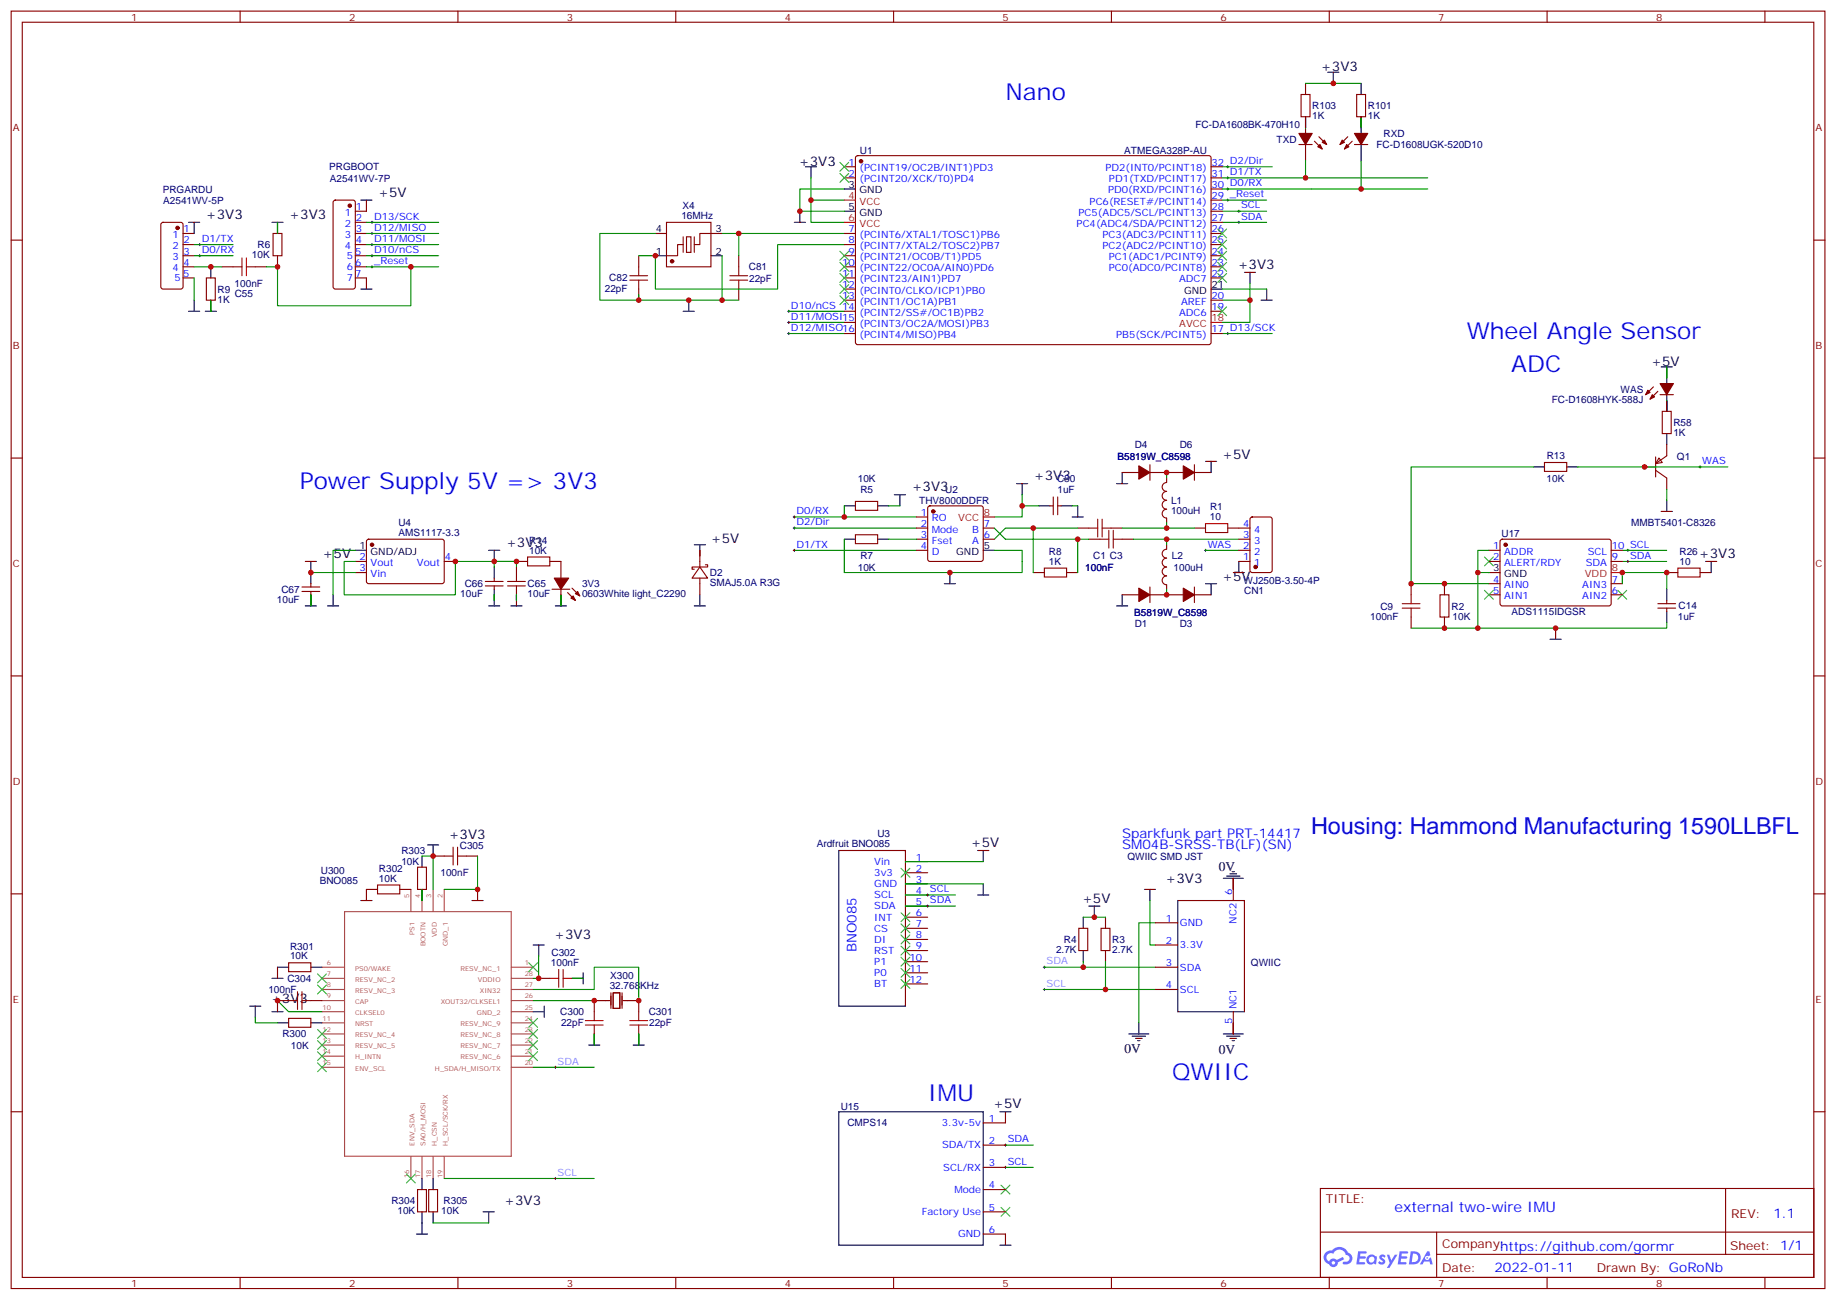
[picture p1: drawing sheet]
<svg xmlns="http://www.w3.org/2000/svg" width="583mm" height="413mm" viewBox="0 0 583 413" stroke-linecap="round" stroke-linejoin="round" font-family="sans-serif">
<defs><g id="words">
<g font-size="7.4" fill="#00f">
<text x="319.2" y="31.8">Nano</text>
<text x="465.6" y="107.6">Wheel Angle Sensor</text>
<text x="479.7" y="118.2">ADC</text>
<text x="95.1" y="155.2">Power Supply 5V =&gt; 3V3</text>
<text x="416.2" y="264.6">Housing: Hammond Manufacturing 1590LLBFL</text>
<text x="372.1" y="342.5">QWIIC</text>
<text x="294.5" y="349.2">IMU</text>
</g>
<text font-size="4.6" fill="#00f" x="442.6" y="384.5">external two-wire IMU</text>
<g font-size="4.2">
<text x="419.3" y="22.6">+3V3</text>
<text x="253.6" y="52.6">+3V3</text>
<text x="120.1" y="62.4">+5V</text>
<text x="65.4" y="69.5">+3V3</text>
<text x="91.8" y="69.5">+3V3</text>
<text x="392.9" y="85.3">+3V3</text>
<text x="524.1" y="116">+5V</text>
<text x="387.9" y="145.7">+5V</text>
<text x="289.4" y="155.9">+3V3</text>
<text x="328.2" y="152.4">+3V3</text>
<text x="160.6" y="173.6">+3V3</text>
<text x="225.7" y="172.2">+5V</text>
<text x="102.4" y="177.1">+5V</text>
<text x="539.3" y="177.1">+3V3</text>
<text x="387.9" y="184.5">+5V</text>
<text x="142.4" y="266.1">+3V3</text>
<text x="308.2" y="268.8">+5V</text>
<text x="370" y="280.2">+3V3</text>
<text x="386.9" y="276.2">0V</text>
<text x="343.5" y="286.4">+5V</text>
<text x="175.9" y="297.8">+3V3</text>
<text x="86" y="318.2">+3V3</text>
<text x="356.9" y="334.1">0V</text>
<text x="386.9" y="334.6">0V</text>
<text x="315.2" y="351.7">+5V</text>
<text x="160.1" y="382.5">+3V3</text>
</g>
<g font-size="4.2" fill="#00f">
<text x="356.2" y="266">Sparkfunk part PRT-14417</text>
<text x="356.2" y="269.5">SM04B-SRSS-TB(LF)(SN)</text>
<text x="271.9" y="302.2" transform="rotate(-90 271.9 302.2)">BNO085</text>
<text x="562.9" y="386.4">1.1</text>
<text x="474.4" y="403.7">2022-01-11</text>
</g>
<g font-size="3.9" fill="#800">
<text x="420.9" y="381.7">TITLE:</text>
<text x="549.5" y="386.4">REV:</text>
<text x="457.8" y="395.9">Company:https://github.com/gormr</text>
<text x="549.2" y="396.5">Sheet: 1/1</text>
<text x="457.8" y="403.6">Date:</text>
<text x="506.8" y="403.7">Drawn By: GoRoNb</text>
</g>
<g font-size="3.2" fill="#800">
<text x="41.6" y="6.5">1</text>
<text x="110.8" y="6.5">2</text>
<text x="179.9" y="6.5">3</text>
<text x="249.1" y="6.5">4</text>
<text x="318.2" y="6.5">5</text>
<text x="387.4" y="6.5">6</text>
<text x="456.5" y="6.5">7</text>
<text x="525.7" y="6.5">8</text>
<text x="4.1" y="41.6">A</text>
<text x="576.3" y="41.6">A</text>
<text x="4.1" y="110.8">B</text>
<text x="576.3" y="110.8">B</text>
<text x="4.1" y="179.9">C</text>
<text x="576.3" y="179.9">C</text>
<text x="4.1" y="249.1">D</text>
<text x="576.3" y="249.1">D</text>
<text x="4.1" y="318.2">E</text>
<text x="576.3" y="318.2">E</text>
<text x="41.6" y="408.3">1</text>
<text x="110.8" y="408.3">2</text>
<text x="179.9" y="408.3">3</text>
<text x="249.1" y="408.3">4</text>
<text x="318.2" y="408.3">5</text>
<text x="387.4" y="408.3">6</text>
<text x="456.5" y="408.3">7</text>
<text x="525.7" y="408.3">8</text>
</g>
<g font-size="3.2" fill="#000080">
<text x="416.5" y="34.7">R103</text>
<text x="434.2" y="34.7">R101</text>
<text x="379.5" y="40.6">FC-DA1608BK-470H10</text>
<text x="416.5" y="37.8">1K</text>
<text x="434.2" y="37.8">1K</text>
<text x="405.2" y="45.2">TXD</text>
<text x="436.9" y="47">FC-D1608UGK-520D10</text>
<text x="439.1" y="43.5">RXD</text>
<text x="273" y="48.8">U1</text>
<text x="356.9" y="48.8">ATMEGA328P-AU</text>
<text x="104.5" y="54.1">PRGBOOT</text>
<text x="104.7" y="57.6">A2541WV-7P</text>
<text x="51.6" y="61.1">PRGARDU</text>
<text x="51.8" y="64.7">A2541WV-5P</text>
<text x="216.3" y="69.5">16MHz</text>
<text x="216.6" y="66.3">X4</text>
<text x="80" y="81.9">10K</text>
<text x="81.8" y="78.8">R6</text>
<text x="193.4" y="89.3">C82</text>
<text x="237.7" y="85.8">C81</text>
<text x="237.8" y="89.3">22pF</text>
<text x="69" y="92.9">R9</text>
<text x="74.5" y="91">100nF</text>
<text x="74.5" y="94.1">C55</text>
<text x="192" y="92.5">22pF</text>
<text x="69" y="96">1K</text>
<text x="514.4" y="124.6">WAS</text>
<text x="492.5" y="127.8">FC-D1608HYK-588J</text>
<text x="531.2" y="135.2">R58</text>
<text x="360.2" y="142.3">D4</text>
<text x="374.5" y="142.3">D6</text>
<text x="531.2" y="138.4">1K</text>
<text x="354.7" y="145.8">B5819W_C8598</text>
<text x="491" y="145.8">R13</text>
<text x="532.3" y="145.8">Q1</text>
<text x="272.3" y="153.1">10K</text>
<text x="335.5" y="152.9">C80</text>
<text x="490.9" y="152.8">10K</text>
<text x="273.1" y="156.6">R5</text>
<text x="291.8" y="159.9">THV8000DDFR</text>
<text x="300" y="156.3">U2</text>
<text x="335.7" y="156.4">1uF</text>
<text x="371.7" y="159.9">L1</text>
<text x="384.1" y="162">R1</text>
<text x="126.5" y="166.8">U4</text>
<text x="371.7" y="163.1">100uH</text>
<text x="384.1" y="165.1">10</text>
<text x="517.8" y="166.9">MMBT5401-C8326</text>
<text x="126.5" y="170">AMS1117-3.3</text>
<text x="168" y="172.5">R14</text>
<text x="476.6" y="170.5">U17</text>
<text x="168" y="175.7">10K</text>
<text x="273.1" y="177.5">R7</text>
<text x="332.9" y="179.2">1K</text>
<text x="332.9" y="176">R8</text>
<text x="347" y="177.5">C1 C3</text>
<text x="372" y="177.5">L2</text>
<text x="533.1" y="179.2">10</text>
<text x="533.1" y="176.1">R26</text>
<text x="225.3" y="186">SMAJ5.0A R3G</text>
<text x="225.3" y="182.9">D2</text>
<text x="272.3" y="181">10K</text>
<text x="344.5" y="181.1">100nF</text>
<text x="372.5" y="181.1">100uH</text>
<text x="394.7" y="185.2">WJ250B-3.50-4P</text>
<text x="87.9" y="191.3">10uF</text>
<text x="89.3" y="188.2">C67</text>
<text x="146.1" y="189.5">10uF</text>
<text x="147.5" y="186.4">C66</text>
<text x="167.5" y="189.5">10uF</text>
<text x="167.5" y="186.4">C65</text>
<text x="184.7" y="189.5">0603White light_C2290</text>
<text x="184.7" y="186.3">3V3</text>
<text x="394.9" y="188.4">CN1</text>
<text x="360" y="195.3">B5819W_C8598</text>
<text x="435" y="196.6">100nF</text>
<text x="438.2" y="193.4">C9</text>
<text x="460.8" y="193.4">R2</text>
<text x="461.1" y="196.6">10K</text>
<text x="479.8" y="195.1">ADS1115IDGSR</text>
<text x="532.6" y="196.6">1uF</text>
<text x="532.8" y="193.4">C14</text>
<text x="360.2" y="198.8">D1</text>
<text x="374.5" y="198.8">D3</text>
<text x="146" y="269.3">C305</text>
<text x="259.3" y="268.8">Ardfruit BNO085</text>
<text x="278.5" y="265.6">U3</text>
<text x="127.4" y="271.1">R303</text>
<text x="127.4" y="274.6">10K</text>
<text x="357.9" y="273">QWIIC SMD JST</text>
<text x="101.5" y="280.5">BNO085</text>
<text x="101.8" y="277.3">U300</text>
<text x="120.3" y="279.8">10K</text>
<text x="120.3" y="276.6">R302</text>
<text x="139.8" y="278.1">100nF</text>
<text x="337.7" y="299.3">R4</text>
<text x="353" y="299.3">R3</text>
<text x="92.1" y="304.4">10K</text>
<text x="92.1" y="301.3">R301</text>
<text x="175.1" y="303.4">C302</text>
<text x="335.2" y="302.4">2.7K</text>
<text x="353" y="302.4">2.7K</text>
<text x="91.2" y="311.6">C304</text>
<text x="174.9" y="306.6">100nF</text>
<text x="193.7" y="310.8">X300</text>
<text x="397.1" y="306.4">QWIIC</text>
<text x="85.2" y="315.1">100nF</text>
<text x="193.5" y="314">32.768KHz</text>
<text x="177.9" y="322.2">C300</text>
<text x="205.9" y="322.2">C301</text>
<text x="89.7" y="329.2">R300</text>
<text x="178.1" y="325.7">22pF</text>
<text x="206" y="325.7">22pF</text>
<text x="92.4" y="332.7">10K</text>
<text x="266.9" y="352.1">U15</text>
<text x="269" y="357.4">CMPS14</text>
<text x="124.2" y="382.1">R304</text>
<text x="140.8" y="382.1">R305</text>
<text x="126.2" y="385.3">10K</text>
<text x="140.1" y="385.3">10K</text>
</g>
<g font-size="3.2" fill="#00f">
<text x="269.3" y="52.6">1</text>
<text x="384.6" y="52.6">32 D2/Dir</text>
<text x="269.3" y="56.1">2</text>
<text x="272.8" y="54.3">(PCINT19/OC2B/INT1)PD3</text>
<text x="272.8" y="57.9">(PCINT20/XCK/T0)PD4</text>
<text x="350.9" y="54.3">PD2(INT0/PCINT18)</text>
<text x="352" y="57.9">PD1(TXD/PCINT17)</text>
<text x="384.6" y="59.6">30 D0/RX</text>
<text x="384.6" y="56.1">31 D1/TX</text>
<text x="345.9" y="64.9">PC6(RESET#/PCINT14)</text>
<text x="351.8" y="61.4">PD0(RXD/PCINT16)</text>
<text x="384.6" y="63.1">29 _Reset</text>
<text x="109.5" y="68.4">1</text>
<text x="109.5" y="72">2</text>
<text x="113" y="66.7">1</text>
<text x="113" y="70.2">2</text>
<text x="118.8" y="69.7">D13/SCK</text>
<text x="341.7" y="72">PC4(ADC4/SDA/PCINT12)</text>
<text x="342.4" y="68.4">PC5(ADC5/SCL/PCINT13)</text>
<text x="384.6" y="70.2">27</text>
<text x="384.6" y="66.7">28</text>
<text x="393.9" y="69.7">SDA</text>
<text x="393.9" y="66.1">SCL</text>
<text x="54.8" y="75.5">1</text>
<text x="58.3" y="73.7">1</text>
<text x="58.3" y="77.3">2</text>
<text x="64.1" y="76.7">D1/TX</text>
<text x="109.5" y="75.5">3</text>
<text x="113" y="73.7">3</text>
<text x="113" y="77.3">4</text>
<text x="118.8" y="73.2">D12/MISO</text>
<text x="118.8" y="76.7">D11/MOSI</text>
<text x="269.3" y="73.7">7</text>
<text x="269.3" y="77.3">8</text>
<text x="272.8" y="75.5">(PCINT6/XTAL1/TOSC1)PB6</text>
<text x="350" y="75.5">PC3(ADC3/PCINT11)</text>
<text x="384.6" y="77.3">25</text>
<text x="384.6" y="73.7">26</text>
<text x="54.8" y="79">2</text>
<text x="54.8" y="82.5">3</text>
<text x="58.3" y="80.8">3</text>
<text x="64.1" y="80.3">D0/RX</text>
<text x="109.5" y="79">4</text>
<text x="110.1" y="82.2">5</text>
<text x="112.8" y="80.8">5</text>
<text x="118.8" y="83.8">_Reset</text>
<text x="118.8" y="80.3">D10/nCS</text>
<text x="269.3" y="80.8">9</text>
<text x="272.8" y="79">(PCINT7/XTAL2/TOSC2)PB7</text>
<text x="272.8" y="82.5">(PCINT21/OC0B/T1)PD5</text>
<text x="350" y="79">PC2(ADC2/PCINT10)</text>
<text x="352" y="82.5">PC1(ADC1/PCINT9)</text>
<text x="384.6" y="80.8">24</text>
<text x="54.8" y="86.1">4</text>
<text x="55.4" y="89.3">5</text>
<text x="58.1" y="87.8">5</text>
<text x="58.3" y="84.3">4</text>
<text x="110.1" y="85.7">6</text>
<text x="110.1" y="89.3">7</text>
<text x="112.8" y="84.3">6</text>
<text x="112.8" y="87.8">7</text>
<text x="267.3" y="84.3">10</text>
<text x="267.3" y="87.8">11</text>
<text x="272.8" y="86.1">(PCINT22/OC0A/AIN0)PD6</text>
<text x="272.8" y="89.6">(PCINT23/AIN1)PD7</text>
<text x="352" y="86.1">PC0(ADC0/PCINT8)</text>
<text x="374.3" y="89.6">ADC7</text>
<text x="384.6" y="87.8">22</text>
<text x="384.6" y="84.3">23</text>
<text x="267.3" y="91.4">12</text>
<text x="267.3" y="94.9">13</text>
<text x="272.8" y="93.1">(PCINT0/CLKO/ICP1)PB0</text>
<text x="384.6" y="94.9">20</text>
<text x="251.1" y="97.9">D10/nCS 14</text>
<text x="251.1" y="101.4">D11/MOSI15</text>
<text x="272.8" y="96.7">(PCINT1/OC1A)PB1</text>
<text x="272.8" y="100.2">(PCINT2/SS#/OC1B)PB2</text>
<text x="374.3" y="100.2">ADC6</text>
<text x="374.9" y="96.7">AREF</text>
<text x="384.6" y="98.4">19</text>
<text x="251.1" y="105">D12/MISO16</text>
<text x="272.8" y="103.7">(PCINT3/OC2A/MOSI)PB3</text>
<text x="272.8" y="107.2">(PCINT4/MISO)PB4</text>
<text x="354.3" y="107.2">PB5(SCK/PCINT5)</text>
<text x="384.6" y="105.5">17 D13/SCK</text>
<text x="540.3" y="147.3">WAS</text>
<text x="252.8" y="166.7">D2/Dir</text>
<text x="252.8" y="163.2">D0/RX</text>
<text x="292.3" y="163.7">1</text>
<text x="292.3" y="167.2">2</text>
<text x="295.8" y="165.5">RO</text>
<text x="312.3" y="167.2">7</text>
<text x="394.6" y="167.2">4</text>
<text x="252.8" y="173.7">D1/TX</text>
<text x="292.3" y="170.7">3</text>
<text x="295.8" y="169">Mode</text>
<text x="295.8" y="172.5">Fset</text>
<text x="308.6" y="169">B</text>
<text x="308.6" y="172.5">A</text>
<text x="312.3" y="170.7">6</text>
<text x="383.4" y="173.7">WAS</text>
<text x="394.6" y="170.7">3</text>
<text x="398.1" y="172.5">3</text>
<text x="398.1" y="169">4</text>
<text x="114.1" y="177.8">2</text>
<text x="117.6" y="179.6">Vout</text>
<text x="132.4" y="179.6">Vout</text>
<text x="141.2" y="177.8">4</text>
<text x="292.3" y="174.3">4</text>
<text x="295.8" y="176">D</text>
<text x="394.6" y="177.8">1</text>
<text x="394.6" y="174.3">2</text>
<text x="398.1" y="179.6">1</text>
<text x="398.1" y="176">2</text>
<text x="474" y="174.3">1</text>
<text x="474" y="177.8">2</text>
<text x="477.4" y="176">ADDR</text>
<text x="477.4" y="179.6">ALERT/RDY</text>
<text x="503.3" y="179.6">SDA</text>
<text x="504" y="176">SCL</text>
<text x="511.6" y="177.8">9</text>
<text x="511.6" y="174.3">10 SCL</text>
<text x="517.4" y="177.3">SDA</text>
<text x="114.1" y="181.3">3</text>
<text x="117.6" y="183.1">Vin</text>
<text x="474" y="184.9">4</text>
<text x="511.6" y="184.9">7</text>
<text x="474" y="188.4">5</text>
<text x="477.4" y="186.6">AIN0</text>
<text x="477.4" y="190.1">AIN1</text>
<text x="502.2" y="190.1">AIN2</text>
<text x="502.2" y="186.6">AIN3</text>
<text x="511.6" y="188.4">6</text>
<text x="277.5" y="274.5">Vin</text>
<text x="290.7" y="273">1</text>
<text x="277.5" y="278">3v3</text>
<text x="277.5" y="281.5">GND</text>
<text x="290.7" y="276.6">2</text>
<text x="290.7" y="280.1">3</text>
<text x="277.5" y="285">SCL</text>
<text x="290.7" y="283.6">4</text>
<text x="290.7" y="287.2">5</text>
<text x="295.2" y="286.6">SDA</text>
<text x="295.2" y="283.1">SCL</text>
<text x="391.1" y="284" transform="rotate(-90 391.1 284)">6</text>
<text x="277.5" y="288.6">SDA</text>
<text x="277.5" y="292.1">INT</text>
<text x="290.7" y="290.7">6</text>
<text x="370.1" y="292.5">1</text>
<text x="374.5" y="293.9">GND</text>
<text x="392.5" y="293.1" transform="rotate(-90 392.5 293.1)">NC2</text>
<text x="277.5" y="295.6">CS</text>
<text x="277.5" y="299.2">DI</text>
<text x="290.7" y="294.2">7</text>
<text x="290.7" y="297.7">8</text>
<text x="370.1" y="299.5">2</text>
<text x="277.5" y="302.7">RST</text>
<text x="288.7" y="304.8">10</text>
<text x="290.7" y="301.3">9</text>
<text x="374.5" y="300.9">3.3V</text>
<text x="277.5" y="306.2">P1</text>
<text x="277.5" y="309.7">P0</text>
<text x="288.7" y="308.3">11</text>
<text x="288.7" y="311.9">12</text>
<text x="370.1" y="306.6">3</text>
<text x="374.5" y="308">SDA</text>
<text x="277.5" y="313.3">BT</text>
<text x="370.1" y="313.6">4</text>
<text x="374.5" y="315">SCL</text>
<text x="392.5" y="320.3" transform="rotate(-90 392.5 320.3)">NC1</text>
<text x="391.1" y="324.8" transform="rotate(-90 391.1 324.8)">5</text>
<text x="299" y="357.4">3.3v-5v</text>
<text x="313.9" y="356">1</text>
<text x="299" y="364.4">SDA/TX</text>
<text x="313.9" y="363">2</text>
<text x="319.9" y="362.5">SDA</text>
<text x="299.4" y="371.5">SCL/RX</text>
<text x="313.9" y="370.1">3</text>
<text x="319.9" y="369.5">SCL</text>
<text x="313.9" y="377.1">4</text>
<text x="302.9" y="378.5">Mode</text>
<text x="292.6" y="385.6">Factory Use</text>
<text x="313.9" y="384.2">5</text>
<text x="304.1" y="392.6">GND</text>
<text x="313.9" y="391.2">6</text>
</g>
<g font-size="3.2">
<text x="269.3" y="59.6">3</text>
<text x="272.8" y="61.4">GND</text>
<text x="269.3" y="66.7">5</text>
<text x="272.8" y="68.4">GND</text>
<text x="208.1" y="73.7">4</text>
<text x="227.1" y="73.7">3</text>
<text x="208.1" y="80.8">1</text>
<text x="227.1" y="80.8">2</text>
<text x="375.8" y="93.1">GND</text>
<text x="384.6" y="91.4">21</text>
<text x="114.1" y="174.3">1</text>
<text x="117.6" y="176">GND/ADJ</text>
<text x="303.5" y="176">GND</text>
<text x="312.3" y="174.3">5</text>
<text x="474" y="181.3">3</text>
<text x="477.4" y="183.1">GND</text>
</g>
<g font-size="3.2" fill="#f00">
<text x="269.3" y="63.1">4</text>
<text x="272.8" y="64.9">VCC</text>
<text x="269.3" y="70.2">6</text>
<text x="272.8" y="72">VCC</text>
<text x="384.6" y="102">18</text>
<text x="374.3" y="103.7">AVCC</text>
<text x="304.2" y="165.5">VCC</text>
<text x="312.3" y="163.7">8</text>
<text x="503.1" y="183.1">VDD</text>
<text x="511.6" y="181.3">8</text>
</g>
<g font-size="3.2" fill="#8080ff">
<text x="332.2" y="306">SDA</text>
<text x="332.2" y="313.1">SCL</text>
<text x="177" y="337.8">SDA</text>
<text x="177" y="373.1">SCL</text>
</g>
<g font-size="2.1" fill="#a54b4b">
<text x="129.8" y="285" transform="rotate(-90 129.8 285)">5</text>
<text x="133.4" y="285" transform="rotate(-90 133.4 285)">4</text>
<text x="136.9" y="285" transform="rotate(-90 136.9 285)">3</text>
<text x="140.4" y="285" transform="rotate(-90 140.4 285)">2</text>
<text x="131.6" y="296.7" transform="rotate(-90 131.6 296.7)">PS1</text>
<text x="138.6" y="297.3" transform="rotate(-90 138.6 297.3)">VDD</text>
<text x="135.1" y="300.3" transform="rotate(-90 135.1 300.3)">BOOTN</text>
<text x="142.2" y="300.2" transform="rotate(-90 142.2 300.2)">GND_1</text>
<text x="103.7" y="306.2">6</text>
<text x="103.7" y="309.7">7</text>
<text x="112.7" y="308">PS0/WAKE</text>
<text x="112.7" y="311.5">RESV_NC_2</text>
<text x="146.1" y="308">RESV_NC_1</text>
<text x="151.7" y="311.5">VDDIO</text>
<text x="166.6" y="306.2">1</text>
<text x="166.6" y="309.7">28</text>
<text x="103.7" y="313.3">8</text>
<text x="103.7" y="316.8">9</text>
<text x="112.7" y="315">RESV_NC_3</text>
<text x="152.3" y="315">XIN32</text>
<text x="166.6" y="316.8">26</text>
<text x="166.6" y="313.3">27</text>
<text x="102.4" y="320.3">10</text>
<text x="102.4" y="323.9">11</text>
<text x="112.7" y="318.5">CAP</text>
<text x="112.7" y="322.1">CLKSEL0</text>
<text x="139.9" y="318.5">XOUT32/CLKSEL1</text>
<text x="151.4" y="322.1">GND_2</text>
<text x="166.6" y="323.9">24</text>
<text x="166.6" y="320.3">25</text>
<text x="102.4" y="327.4">12</text>
<text x="112.7" y="325.6">NRST</text>
<text x="112.7" y="329.1">RESV_NC_4</text>
<text x="146.1" y="329.1">RESV_NC_8</text>
<text x="146.1" y="325.6">RESV_NC_9</text>
<text x="166.6" y="327.4">23</text>
<text x="102.4" y="330.9">13</text>
<text x="102.4" y="334.4">14</text>
<text x="112.7" y="332.7">RESV_NC_5</text>
<text x="146.1" y="332.7">RESV_NC_7</text>
<text x="166.6" y="334.4">21</text>
<text x="166.6" y="330.9">22</text>
<text x="102.4" y="338">15</text>
<text x="112.7" y="336.2">H_INTN</text>
<text x="112.7" y="339.7">ENV_SCL</text>
<text x="138.1" y="339.7">H_SDA/H_MISO/TX</text>
<text x="146.1" y="336.2">RESV_NC_6</text>
<text x="166.6" y="338">20</text>
<text x="131.6" y="363.5" transform="rotate(-90 131.6 363.5)">ENV_SDA</text>
<text x="135.1" y="363.5" transform="rotate(-90 135.1 363.5)">SA0/H_MOSI</text>
<text x="138.6" y="363.5" transform="rotate(-90 138.6 363.5)">H_CSN</text>
<text x="142.2" y="363.5" transform="rotate(-90 142.2 363.5)">H_SCL/SCK/RX</text>
<text x="129.8" y="373.9" transform="rotate(-90 129.8 373.9)">16</text>
<text x="133.4" y="373.9" transform="rotate(-90 133.4 373.9)">17</text>
<text x="136.9" y="373.9" transform="rotate(-90 136.9 373.9)">18</text>
<text x="140.4" y="373.9" transform="rotate(-90 140.4 373.9)">19</text>
</g>
</g></defs>
<g fill="none" stroke="#870000" stroke-width=".35">
<path d="M3.5 3.5h575.8v405.4h-575.8zM7.1 7.1h568.6v398.2h-568.6zM76.2 3.5v3.6M145.4 3.5v3.6M214.5 3.5v3.6M283.6 3.5v3.6M352.8 3.5v3.6M421.9 3.5v3.6M491.1 3.5v3.6M560.2 3.5v3.6M3.5 76.2h3.6M575.7 76.2h3.6"/>
<path d="M3.5 145.3h3.6M575.7 145.3h3.6M3.5 214.5h3.6M575.7 214.5h3.6M3.5 283.6h3.6M575.7 283.6h3.6M3.5 352.8h3.6M575.7 352.8h3.6M419.1 377.1h156.6v28.2h-156.6zM547.7 377.1v20.9M419.1 391h156.5M456 398h119.6"/>
<path d="M456 391v14.1M76.2 405.3v3.6M145.4 405.3v3.6M214.5 405.3v3.6M283.6 405.3v3.6M352.8 405.3v3.6M421.9 405.3v3.6M491.1 405.3v3.6M560.2 405.3v3.6"/>
</g>
<g fill="#5487ff">
<path d="M438.1 398.3a1.22 1.22 0 0 1 1.7 .3l-.4 .5a.47 .47 0 0 0-.3-.4 .47 .47 0 0 0-.5 .2l.2 .3a1.14 1.14 0 0 1 .7 1.7 1.14 1.14 0 0 1-1.9 0l-.2-.2 .5-.5 .7 .4a.29 .29 0 0 0 .4-.3 .29 .29 0 0 0-.3-.3 1.04 1.04 0 0 1-.6-1.7z"/>
<path d="M431.1 397h2.4l.3 .2-.1 .5-1.9 .1-.1 .8h1.5l.4 .4-.4 .4h-1.6l-.2 1.1h1.8l.1 .3-.1 .3-2.7 .1z"/>
<path d="M444.3 397.1l2.6 .1-.1 .5-1.8 .1-.1 .8h1.5l.3 .4-.4 .4h-1.6l-.1 1.1h1.7l.2 .3-.2 .3-2.6 .1z"/>
<path d="M453 397.1h.7l.3 1.2-.6 .3a.69 .69 0 0 0-1 .3 .69 .69 0 0 0 .5 1 .69 .69 0 0 0 .8-.7l.5-.2 .6 2.2h-.8l-.2-.9h-1.8l-.5 .9h-.8z"/>
<path d="M440.2 398.1h.8l.6 1.9 1.1-1.9h.9l-2.6 4.2h-.8l.9-1.5z"/>
<path d="M447.8 397.1l-.6 4.1h1.3a2.11 2.11 0 0 0 2.5-2.1 2.11 2.11 0 0 0-2.5-2zM448.5 397.8a1.43 1.43 0 0 1 1.6 1.6 1.43 1.43 0 0 1-2 1.1z"/>
<path d="M434.1 398.7a1.54 1.54 0 0 0-.1 2.1 1.54 1.54 0 0 0 2.2 .2l.6 .2 .3-2.3-.6-.3a1.49 1.49 0 0 0-2.4 .1zM434.4 399.7a.94 .94 0 0 1 1.8 0 .94 .94 0 0 1-1.8 0z"/>
<path d="M420.8 397.4a2.18 2.18 0 0 0 1.1 3.7 1.44 1.44 0 0 0 1.6 1 1.44 1.44 0 0 0 1.2-1.5l2-1-.5-.8-1.9 1a1.47 1.47 0 0 0-2.4 .4 1.39 1.39 0 0 1-.7-1.9 1.39 1.39 0 0 1 2-.5 2.12 2.12 0 0 1 2.2-1.3 2.12 2.12 0 0 1 1.9 1.7 1.14 1.14 0 0 1 1.1 1.4 1.14 1.14 0 0 1-1.7 .8 .43 .43 0 0 0-.5 .3 .43 .43 0 0 0 .4 .5 1.98 1.98 0 0 0 2.5-1.2 1.98 1.98 0 0 0-1.2-2.5 3.1 3.1 0 0 0-5.3-.7l-.9 .1zM422.7 400.7a.55 .55 0 0 1 1.1 0 .55 .55 0 0 1-1.1 0z"/>
<circle cx="453" cy="399.2" r=".26"/>
</g>
<g fill="none" stroke="#3c3" stroke-width=".35">
<path d="M266.6 51.5l2.8 2.8M266.6 55l2.8 2.9M269.4 51.5l-2.8 2.8M269.4 55l-2.8 2.9M266.6 79.7l2.8 2.8M269.4 79.7l-2.8 2.8M386.5 76.2l2.9 2.8M386.5 79.7l2.9 2.8M386.5 72.7l2.9 2.8M389.4 76.2l-2.9 2.8M389.4 79.7l-2.9 2.8M389.4 72.7l-2.9 2.8"/>
<path d="M266.6 83.3l2.8 2.8M266.6 86.8l2.8 2.8M266.6 90.3l2.8 2.8M266.6 93.8l2.8 2.9M269.4 83.3l-2.8 2.8M269.4 86.8l-2.8 2.8M269.4 90.3l-2.8 2.8M269.4 93.8l-2.8 2.9M386.5 83.3l2.9 2.8M386.5 86.8l2.9 2.8M386.5 97.4l2.9 2.8M389.4 83.3l-2.9 2.8"/>
<path d="M389.4 86.8l-2.9 2.8M389.4 97.4l-2.9 2.8M471.2 176.7l2.8 2.9M474 176.7l-2.8 2.9M471.2 187.3l2.8 2.8M474 187.3l-2.8 2.8M513.5 187.3l2.9 2.8M516.4 187.3l-2.9 2.8M286 275.5l2.8 2.8M288.8 275.5l-2.8 2.8M286 289.6l2.8 2.9M286 293.2l2.8 2.8"/>
<path d="M286 296.7l2.8 2.8M288.8 289.6l-2.8 2.9M288.8 293.2l-2.8 2.8M288.8 296.7l-2.8 2.8M100.8 309l2.8 2.9M100.8 312.6l2.8 2.8M103.6 309l-2.8 2.9M103.6 312.6l-2.8 2.8M167.8 305.5l2.8 2.8M170.6 305.5l-2.8 2.8M286 300.2l2.8 2.8M286 303.7l2.8 2.9"/>
<path d="M286 307.3l2.8 2.8M286 310.8l2.8 2.8M288.8 300.2l-2.8 2.8M288.8 303.7l-2.8 2.9M288.8 307.3l-2.8 2.8M288.8 310.8l-2.8 2.8M100.8 337.3l2.8 2.8M100.8 333.7l2.8 2.8M100.8 330.2l2.8 2.8M100.8 326.7l2.8 2.8M103.6 337.3l-2.8 2.8M103.6 333.7l-2.8 2.8"/>
<path d="M103.6 330.2l-2.8 2.8M103.6 326.7l-2.8 2.8M167.8 323.1l2.8 2.9M167.8 326.7l2.8 2.8M167.8 330.2l2.8 2.8M167.8 333.7l2.8 2.8M170.6 323.1l-2.8 2.9M170.6 326.7l-2.8 2.8M170.6 330.2l-2.8 2.8M170.6 333.7l-2.8 2.8M129 372.5l2.8 2.9M131.8 372.5l-2.8 2.9"/>
<path d="M317.7 376.1l2.9 2.8M320.6 376.1l-2.9 2.8M317.7 383.1l2.9 2.8M320.6 383.1l-2.9 2.8"/>
</g>
<g fill="none" stroke="#008700" stroke-width=".35">
<path d="M414.4 26.5h17.6M414.4 37v3.6M432 37v3.6M257.4 56.4v7.1M268 60h-14.1v7h14.1M387.9 60h65.3M387.9 56.4h65.3M387.9 52.9h15.9M414.4 51.2v5.2M432 51.2v8.8M61.6 77.6h12.4M88.1 70.6v3.5"/>
<path d="M116.3 74.1h22.9M116.3 70.6h22.9M116.3 77.6h22.9M208 74.1h-17.6v21.1h44.1M229.2 74.1h38.8M234.5 74.1v7M268 77.6h-21.2v14.1h-38.8v-10.6h-5.3M268 63.5h-10.6v7.1h10.6M387.9 63.5h14.2M387.9 70.6h14.2M387.9 67h14.2M61.6 81.1h12.4"/>
<path d="M61.6 84.7h8.8M61.6 88.2v7M66.9 95.2v3.6M84.6 84.7h3.5v12.3h42.3v-12.3h-14.1M116.3 81.1h22.9M130.4 84.7h8.8M202.7 93.5v1.7M229.2 81.1v14.1M250.4 98.8h17.6M387.9 91.7h14.2M387.9 95.2h8.9M396.8 90v12.3h-8.9"/>
<path d="M250.4 102.3h17.6M250.4 105.8h17.6M387.9 105.8h15.9M529.1 116.4v3.5M529.1 127v3.5M324.4 157v3.5M370.3 149.9v1.8M486.7 148.2h-38.8v37h24.7M500.8 148.2h47.7M529.1 155.2v3.5M112.8 174.6h-7.1v14.1M112.8 178.2h-3.5v10.5h35.2v-10.5h19.4v1.7"/>
<path d="M163.9 178.2h-7v1.7M222.1 174.6v1.8M252.1 164h38.8M252.1 174.6h38.8M252.1 167.6h38.8M268 171.1v10.6h56.4v-7.1h-8.8M268 160.5v3.5M282.1 160.5h3.5M282.1 171.1h8.8M315.6 167.6l3.6 3.5h26.4M324.4 160.5v3.5h-8.8M324.4 160.5h5.3"/>
<path d="M328 167.6v14.1M340.3 160.5h1.8M342.1 167.6h-22.9l-3.6 3.5M342.1 171.1v10.6M356.2 167.6h22.9M359.7 171.1h33.5M370.3 165.8v1.8M370.3 171.1v1.8M382.7 174.6h10.5M472.6 174.6h-3.5v7.1M514.9 174.6h14.2M514.9 178.2h14.2"/>
<path d="M98.7 188.7v3.6M98.7 181.7h14.1M156.9 188.7v1.8M163.9 188.7v1.8M178 188.7v3.6M370.3 187v1.7M447.9 199.3h21.2M472.6 181.7h-3.5v17.6h60v-1.7M514.9 185.2v-3.5h14.2v5.3M133.9 271.6h3.6v10.6M151.6 271.6v10.6h-10.6M287.4 273.4h24.7"/>
<path d="M391.5 278.7v3.5M133.9 282.2v3.5M287.4 280.5h24.7M287.4 284h15.9M287.4 287.5h15.9M343.9 291h7M365 285.7v14.2h1.8M366.8 292.8h-5.3v31.8M88.1 317.5l3.5 3.5h10.6M169.2 314h19.4v-7.1h14.1v10.6M169.2 317.5h19.4M171 303.4v7h-1.8"/>
<path d="M181.6 310.4h3.5M331.5 314h35.3M331.5 306.9h35.3M343.9 305.2v1.7M350.9 305.2v8.8M81 322.8v1.8h7.1M169.2 338.7h19.4M188.6 328.1v3.5M202.7 328.1v3.5M391.5 324.6v3.5M141 373.9h47.6M319.2 363.4h8.8"/>
<path d="M319.2 370.4h8.8M137.5 388.1h17.6"/>
</g>
<g fill="none" stroke="#000" stroke-width=".35">
<path d="M414.4 26.5v3.5M414.4 37v5.3M421.5 22.9h3.5M423.2 22.9v3.6M432 26.5v3.5M432 37v5.3M255.7 52.9h3.5M257.4 52.9v3.5M268 60h3.5M414.4 45.9v5.3M432 45.9v5.3M59.9 70.6h3.5"/>
<path d="M61.6 70.6v3.5M86.3 70.6h3.6M88.1 70.6v3.5M114.5 63.5h3.6M116.3 63.5v3.5M208 74.1h3.6M225.7 74.1h3.5M252.1 70.6h3.6M253.9 67v3.6M268 67h3.5M59.9 98.8h3.5M61.6 95.2v3.6"/>
<path d="M65.2 98.8h3.5M66.9 84.7v3.5M66.9 95.2v3.6M88.1 81.1v3.6M114.5 91.7h3.6M116.3 88.2v3.5M208 81.1h3.6M216.9 98.8h3.5M218.6 95.2v3.6M225.7 81.1h3.5M384.4 91.7h3.5M395 86.4h3.5"/>
<path d="M396.8 86.4v3.6M400.3 95.2h3.5M402.1 91.7v3.5M527.3 116.4h3.5M529.1 116.4v5.3M529.1 125.2v5.3M529.1 137.6v3.5M283.9 157h3.5M285.6 157v3.5M322.7 153.5h3.5M324.4 153.5v3.5M354.4 153.5h3.6"/>
<path d="M356.2 149.9v3.6M382.7 146.4h3.5M384.4 146.4v3.5M486.7 148.2h3.6M497.3 148.2h3.5M529.1 158.7v3.6M96.9 178.2h3.5M98.7 178.2v7M112.8 174.6h3.5M155.1 174.6h3.5M156.9 174.6v3.6M156.9 179.9v3.5"/>
<path d="M163.9 178.2h3.6M163.9 179.9v3.5M174.5 178.2h3.5M220.4 172.9h3.5M222.1 172.9v3.5M268 160.5h3.5M268 171.1h3.5M278.6 160.5h3.5M278.6 171.1h3.5M312.1 174.6h3.5M329.7 160.5h3.6M336.8 160.5h3.5"/>
<path d="M340.3 164h3.6M342.1 160.5v3.5M393.2 178.2v3.5M527.3 162.3h3.5M541.4 178.2h3.5M543.2 178.2v3.5M96.9 192.3h3.5M98.7 188.7v3.6M104 192.3h3.5M105.7 188.7v3.6M155.1 192.3h3.5M156.9 187v5.3"/>
<path d="M162.2 192.3h3.5M163.9 187v5.3M176.3 192.3h3.5M178 188.7v3.6M220.4 192.3h3.5M222.1 188.7v3.6M299.8 185.2h3.5M301.5 181.7v3.5M328 181.7h3.5M338.6 181.7h3.5M354.4 192.3h3.6M356.2 188.7v3.6"/>
<path d="M382.7 185.2h3.5M384.4 185.2v3.5M391.5 181.7h3.5M458.5 185.2v3.5M458.5 195.8v3.5M472.6 181.7h3.5M493.8 199.3v3.5M529.1 187v3.5M529.1 194v3.6M492 202.8h3.5M133.9 271.6v3.6M135.7 268.1h3.5"/>
<path d="M137.5 268.1v3.5M266.2 269.9h21.2v49.4h-21.2zM310.3 269.9h3.6M312.1 269.9v3.5M388.3 278.7h6.4M389.4 278h4.2M390.4 277.3h2.1M391.1 276.6h.7M391.5 278.7v3.5M114.5 285.7h3.6M119.8 282.2h-3.5v3.5M126.9 282.2h3.5"/>
<path d="M133.9 282.2v3.5M149.8 285.7h3.6M151.6 282.2v3.5M169.2 299.9h3.6M171 299.9v3.5M310.3 284h3.6M312.1 280.5v3.5M343.9 291v3.6M345.6 287.5h3.5M347.4 287.5v3.5M350.9 291v3.6M363.3 282.2h3.5"/>
<path d="M365 282.2v3.5M373.8 285.7h21.2v35.3h-21.2zM79.3 319.3h3.5M81 319.3v3.5M86.3 310.4h3.6M88.1 317.5v3.5M91.6 306.9h-3.5v3.5M98.7 306.9h3.5M172.8 319.3v3.5M181.6 310.4h3.5M185.1 308.7v3.5M188.6 317.5h5"/>
<path d="M197.8 317.5h4.9M343.9 301.6v3.6M350.9 301.6v3.6M86.3 321h3.6M88.1 324.6h3.5M98.7 324.6h3.5M169.2 321h3.6M186.9 331.6h3.5M188.6 328.1v3.5M201 331.6h3.5M202.7 328.1v3.5M358.3 328.1h6.4"/>
<path d="M359.4 328.8h4.2M360.4 329.5h2.1M361.1 330.2h.7M361.5 324.6v3.5M388.3 328.1h6.4M389.4 328.8h4.2M390.4 329.5h2.1M391.1 330.2h.7M391.5 324.6v3.5M266.2 352.8h45.9v42.3h-45.9zM317.4 352.8h3.5M319.2 352.8v3.5"/>
<path d="M133.9 373.9v3.6M137.5 373.9v3.6M132.2 391.6h3.5M133.9 384.5v7.1M137.5 384.5v3.6M153.4 384.5h3.5M155.1 384.5v3.6M317.4 395.1h3.5M319.2 391.6v3.5"/>
</g>
<g fill="none" stroke="#870000" stroke-width=".35">
<path d="M413 30h2.8v7h-2.8zM430.6 30h2.9v7h-2.9zM268 52.9h3.5M268 56.4h3.5M271.8 49.6l.4-.2h111.8l.4 .7v58.8l-.7 .5-111.7-.1-.5-.6v-58.6zM384.4 52.9h3.5M384.4 56.4h3.5M384.4 60h3.5M412.3 45.9h4.2M417.2 44.8l2.5 2.5M418.6 43.4l2.5 2.5M427.8 43.4l-2.5 2.5"/>
<path d="M429.2 44.8l-2.4 2.5M429.9 45.9h4.3M51.3 70.8l.5-.2h5.6l.6 .4 .1 20-.5 .7h-5.8l-.7-.4-.1-20zM58.1 74.1h3.5M58.1 77.6h3.5M86.7 74.1h2.8v7h-2.8zM106 63.7l.4-.2h5.7l.6 .4 .1 27.1-.3 .5-.4 .2h-5.7l-.5-.2-.2-.5v-26.8zM112.8 67h3.5M112.8 70.6h3.5M112.8 74.1h3.5M112.8 77.6h3.5M211.6 70.6h14.1v14.1h-14.1z"/>
<path d="M216.9 77.6h-1.8v3.5h-3.5M217.9 75.1h1.4v5h-1.4zM225.7 74.1h-3.6v3.5h-1.7M268 74.1h3.5M268 77.6h3.5M384.4 67h3.5M384.4 70.6h3.5M384.4 74.1h3.5M384.4 77.6h3.5M384.4 63.5h3.5M58.1 81.1h3.5M58.1 84.7h3.5"/>
<path d="M58.1 88.2h3.5M65.5 88.2h2.8v7h-2.8zM70.4 84.7h3.6M81 84.7h3.6M112.8 81.1h3.5M112.8 84.7h3.5M112.8 88.2h3.5M202.7 81.1v3.6M202.7 91.7v3.5M234.5 81.1v3.6M234.5 91.7v3.5M268 81.1h3.5"/>
<path d="M268 84.7h3.5M268 88.2h3.5M268 91.7h3.5M268 95.2h3.5M268 98.8h3.5M384.4 81.1h3.5M384.4 84.7h3.5M384.4 88.2h3.5M384.4 95.2h3.5M384.4 98.8h3.5M268 102.3h3.5M268 105.8h3.5"/>
<path d="M384.4 105.8h3.5M524.8 122.8l-2.4 2.4M526.2 124.2l-2.4 2.4M526.9 125.2h4.3M527.6 130.5h2.9v7.1h-2.9zM271.5 159.1h7.1v2.8h-7.1zM334.3 157.7v5.6M335.7 157.7v5.6M356.2 149.9h5.3M365 147.5v4.9M365 149.9h10.6M370.3 155.9a1.41 1.41 0 0 0-1.4 1.4 1.41 1.41 0 0 0 1.4 1.4"/>
<path d="M370.3 158.7a1.41 1.41 0 0 0-1.4 1.5 1.41 1.41 0 0 0 1.4 1.4M370.3 151.7v1.4a1.41 1.41 0 0 0-1.4 1.4 1.41 1.41 0 0 0 1.4 1.4M379.1 147.5v4.9M379.1 149.9h5.3M490.3 146.8h7v2.8h-7zM522 148.2h3.5M525.5 145v6.3M525.5 149.2l3.6 2.5v3.5M526.6 145.3l1 1.5-2.1 .3zM529.1 141.1v3.5l-3.6 2.5M112.8 178.2h3.5M116.5 171.3l.5-.2 23.6 .1 .4 .6-.1 13-.6 .4-23.6-.1-.4-.6v-12.7z"/>
<path d="M141 178.2h3.5M167.5 176.7h7v2.9h-7zM178 178.2v5.2M222.1 179.9l2.5 3.5h-4.9zM222.1 174.6v5.3M223.9 179.2h.7v.7h-4.9v.7h.7M271.5 169.7h7.1v2.8h-7.1zM290.9 167.6h3.6M290.9 171.1h3.6M290.9 174.6h3.6M290.9 164h3.6M294.7 160.7l.5-.2h16.2l.5 .2 .2 .5v16.2l-.2 .5-.5 .3h-16.2l-.5-.3-.2-.5v-16.2z"/>
<path d="M312.1 167.6h3.5M312.1 171.1h3.5M333.3 160.5h1M335.7 160.5h1.1M342.1 167.6h3.5M345.6 171.1h3.5M352.7 167.6h3.5M356.2 171.1h3.5M370.3 161.6a1.41 1.41 0 0 0-1.4 1.4 1.41 1.41 0 0 0 1.4 1.4M370.3 177.1a1.41 1.41 0 0 0-1.4 1.4 1.41 1.41 0 0 0 1.4 1.4M370.3 179.9a1.41 1.41 0 0 0-1.4 1.4 1.41 1.41 0 0 0 1.4 1.4M370.3 172.9v1.4a1.41 1.41 0 0 0-1.4 1.4 1.41 1.41 0 0 0 1.4 1.4"/>
<path d="M370.3 164.4v1.4M379.1 167.6h3.6M389.7 167.6h7.1M393.2 178.2h3.6M393.2 171.1h3.6M393.2 174.6h3.6M397 164.2l.5-.2h5.6l.7 .5v16.5l-.4 .6-5.9 .1-.7-.5v-16.5zM472.6 178.2h3.5M472.6 174.6h3.5M476.4 171.3l.4-.2 34.2 .1 .4 .6v20l-.7 .5-34.1-.1-.5-.6v-19.8zM511.4 178.2h3.5M511.4 174.6h3.5"/>
<path d="M95.8 187.7h5.7M95.8 186.3h5.7M98.7 185.2v1.1M98.7 187.7v1M112.8 181.7h3.5M154.1 185.9h5.6M154.1 184.5h5.6M156.9 183.4v1.1M156.9 185.9v1.1M161.1 185.9h5.7M161.1 184.5h5.7M163.9 183.4v1.1"/>
<path d="M163.9 185.9v1.1M175.2 187h5.7M178 187v5.3M180.2 188l2.4 2.5M181.6 186.6l2.4 2.5M222.1 183.4v5.3M331.5 180.3h7.1v2.8h-7.1zM356.2 188.7h5.3M365 186.3v4.9M365 188.7h10.6M370.3 182.7a1.41 1.41 0 0 0-1.4 1.5 1.41 1.41 0 0 0 1.4 1.4M370.3 185.6v1.4"/>
<path d="M379.1 186.3v4.9M379.1 188.7h5.3M447.9 185.2v3.5M447.9 195.8v3.5M457.1 188.7h2.8v7.1h-2.8zM472.6 188.7h3.5M472.6 185.2h3.5M511.4 188.7h3.5M511.4 185.2h3.5M526.2 191.6h5.7M526.2 193h5.7M529.1 181.7h3.5"/>
<path d="M529.1 190.5v1.1M529.1 193v1M539.6 181.7h3.6M132.5 275.2h2.9v7h-2.9zM137.5 271.6h3.5M148.1 271.6h3.5M287.4 273.4h7.1M287.4 276.9h7.1M391.5 278.7v7M119.8 280.8h7.1v2.8h-7.1zM287.4 280.5h7.1M287.4 284h7.1"/>
<path d="M287.4 287.5h7.1M287.4 291h7.1M287.4 294.6h7.1M287.4 298.1h7.1M342.4 294.6h2.9v7h-2.9zM349.5 294.6h2.8v7h-2.8zM366.8 292.8h7M366.8 299.9h7M88.1 317.5h3.5M91.6 305.5h7.1v2.8h-7.1zM98.7 317.5h3.5M171 310.4h3.5"/>
<path d="M181.6 310.4h3.5M188.6 317.5v3.5M193.9 315v5M194.6 315h2.1v5h-2.1zM197.4 315v5M202.7 317.5v3.5M287.4 301.6h7.1M287.4 305.2h7.1M287.4 308.7h7.1M287.4 312.2h7.1M366.8 306.9h7M366.8 314h7"/>
<path d="M91.6 323.1h7.1v2.9h-7.1zM188.6 328.1v3.5M202.7 328.1v3.5M391.5 321v7.1M312.1 356.3h7.1M132.5 377.5h2.9v7h-2.9zM136.1 377.5h2.8v7h-2.8zM312.1 363.4h7.1M312.1 370.4h7.1M312.1 377.5h7.1M312.1 384.5h7.1M312.1 391.6h7.1"/>
</g>
<g fill="none" stroke="#000" stroke-width=".32">
<path d="M389.4 52.9h.7M389.4 60h.7M389.4 56.4h.7M389.7 52.6v.7M389.7 56.1v.7M389.7 59.6v.7M63 77.6h.7M63.4 77.3v.7M117.7 70.6h.7M117.7 74.1h.7M117.7 77.6h.7M118.1 70.2v.7"/>
<path d="M118.1 73.7v.7M118.1 77.3v.7M389.4 63.5h.7M389.7 63.1v.8M392.9 70.6h.7M392.9 67h.7M393.2 66.7v.7M393.2 70.2v.7M63 81.1h.7M63.4 80.8v.7M117.7 84.7h.7M117.7 81.1h.7"/>
<path d="M118.1 80.8v.7M118.1 84.3v.7M250 98.8h.7M250.4 98.4v.7M250 102.3h.7M250 105.8h.7M250.4 102v.7M250.4 105.5v.7M389.4 105.8h.7M389.7 105.5v.7M539.3 148.2h.7M539.6 147.8v.7"/>
<path d="M251.8 167.6h.7M251.8 174.6h.7M251.8 164h.7M252.1 163.7v.7M252.1 167.2v.7M252.1 174.3v.7M382.3 174.6h.7M382.7 174.3v.7M516.4 174.6h.7M516.4 178.2h.7M516.7 174.3v.7M516.7 177.8v.7"/>
<path d="M294.1 287.5h.7M294.1 284h.7M294.5 283.6v.7M294.5 287.2v.7M331.2 314h.7M331.2 306.9h.7M331.5 306.6v.7M331.5 313.6v.7M175.9 338.7h.7M176.3 338.3v.7M175.9 373.9h.7M176.3 373.6v.7"/>
<path d="M318.8 370.4h.7M318.8 363.4h.7M319.2 363v.7M319.2 370.1v.7"/>
</g>
<g fill="none" stroke="#a64a4a" stroke-width=".35">
<path d="M109.4 289.3h52.9v77.6h-52.9zM130.4 282.2v7M133.9 282.2v7M137.5 282.2v7M141 282.2v7M102.2 306.9h6.9M102.2 310.4h6.9M102.2 314h6.9M102.2 317.5h6.9M162.3 306.9h6.9M162.3 310.4h6.9M162.3 314h6.9"/>
<path d="M162.3 317.5h6.9M102.2 321h6.9M102.2 324.6h6.9M102.2 328.1h6.9M102.2 331.6h6.9M102.2 335.1h6.9M102.2 338.7h6.9M162.3 321h6.9M162.3 324.6h6.9M162.3 328.1h6.9M162.3 331.6h6.9M162.3 335.1h6.9"/>
<path d="M162.3 338.7h6.9M130.4 367v6.9M133.9 367v6.9M137.5 367v6.9M141 367v6.9"/>
</g>
<g fill="none" stroke="#a10000" stroke-width=".35">
<path d="M74 84.7h2.8M76.8 81.8v5.7M78.2 84.7h2.8M78.2 81.8v5.7M199.9 87.5h5.7M199.9 88.9h5.7M202.7 84.7v2.8M202.7 88.9v2.8M231.7 87.5h5.6M231.7 88.9h5.6M234.5 84.7v2.8M234.5 88.9v2.8"/>
<path d="M345.6 167.6h2.8M348.4 164.7v5.7M349.1 171.1h2.9M349.8 167.6h2.9M349.8 164.7v5.7M352 168.3v5.6M353.4 171.1h2.8M353.4 168.3v5.6M382.7 166.2h7v2.8h-7zM445.1 193h5.6M445.1 191.6h5.6M447.9 188.7v2.9"/>
<path d="M447.9 193v2.8M532.6 180.3h7v2.8h-7zM141 271.6h2.8M143.8 268.8v5.7M145.2 268.8v5.7M145.2 271.6h2.9M91.6 317.5h2.8M94.4 314.7v5.6M95.8 314.7v5.6M95.8 317.5h2.9M174.5 310.4h2.8M177.3 307.6v5.7"/>
<path d="M178.8 307.6v5.7M178.8 310.4h2.8M185.8 323.8h5.7M185.8 325.3h5.7M188.6 321v2.8M188.6 325.3v2.8M199.9 323.8h5.7M199.9 325.3h5.7M202.7 321v2.8M202.7 325.3v2.8"/>
</g>
<g fill="#870000" stroke="#870000" stroke-width=".35">
<path d="M429.9 42.3h4.3l-2.2 3.6z"/>
<path d="M427.5 45.9l.7 .7-1.4 .7z"/>
<path d="M426 44.4l.8 .8-1.5 .7z"/>
<path d="M412.3 42.3h4.2l-2.1 3.6z"/>
<path d="M418.3 46.6l.7-.7 .7 1.4z"/>
<path d="M419.7 45.2l.7-.8 .7 1.5z"/>
<path d="M375.6 147.8l3.5 2.1-3.5 2.1z"/>
<path d="M361.5 147.8l3.5 2.1-3.5 2.1z"/>
<path d="M361.5 186.6l3.5 2.1-3.5 2.2z"/>
<path d="M375.6 186.6l3.5 2.1-3.5 2.2z"/>
<path d="M526.9 121.7h4.3l-2.1 3.5z"/>
<path d="M524.5 125.2l.7 .7-1.4 .7z"/>
<path d="M523.1 123.8l.7 .7-1.4 .7z"/>
<path d="M181.2 189.8l.7-.7 .7 1.4z"/>
<path d="M182.6 188.4l.7-.7 .7 1.4z"/>
<path d="M175.9 183.4h4.6l-2.5 3.6z"/>
<circle cx="111" cy="65.3" r=".53"/>
<circle cx="213.3" cy="82.9" r=".53"/>
<circle cx="273.3" cy="51.2" r=".53"/>
<circle cx="118.1" cy="172.9" r=".53"/>
<circle cx="477.9" cy="172.9" r=".53"/>
<circle cx="398.5" cy="179.9" r=".53"/>
<circle cx="296.2" cy="162.3" r=".53"/>
<circle cx="56.3" cy="72.3" r=".53"/>
</g>
<path d="M216.9 75.1v5M220.4 75.1v5" fill="none" stroke="#871200" stroke-width=".35"/>
<path d="M268 63.5h3.5M268 70.6h3.5M384.4 102.3h3.5M312.1 164h3.5M511.4 181.7h3.5" fill="none" stroke="#f00" stroke-width=".35"/>
<g fill="#c00">
<circle cx="188.6" cy="317.5" r=".88"/>
<circle cx="202.7" cy="317.5" r=".88"/>
<circle cx="171" cy="310.4" r=".88"/>
<circle cx="151.6" cy="282.2" r=".88"/>
<circle cx="137.5" cy="271.6" r=".88"/>
<circle cx="88.1" cy="317.5" r=".88"/>
<circle cx="218.6" cy="95.2" r=".88"/>
<circle cx="202.7" cy="95.2" r=".88"/>
<circle cx="229.2" cy="95.2" r=".88"/>
<circle cx="423.2" cy="26.5" r=".88"/>
<circle cx="432" cy="60" r=".88"/>
<circle cx="414.4" cy="56.4" r=".88"/>
<circle cx="234.5" cy="74.1" r=".88"/>
<circle cx="208" cy="81.1" r=".88"/>
<circle cx="156.9" cy="178.2" r=".88"/>
<circle cx="144.5" cy="178.2" r=".88"/>
<circle cx="98.7" cy="181.7" r=".88"/>
<circle cx="301.5" cy="181.7" r=".88"/>
<circle cx="324.4" cy="160.5" r=".88"/>
<circle cx="342.1" cy="171.1" r=".88"/>
<circle cx="328" cy="167.6" r=".88"/>
<circle cx="370.3" cy="149.9" r=".88"/>
<circle cx="370.3" cy="167.6" r=".88"/>
<circle cx="370.3" cy="171.1" r=".88"/>
<circle cx="370.3" cy="188.7" r=".88"/>
<circle cx="514.9" cy="181.7" r=".88"/>
<circle cx="469.1" cy="181.7" r=".88"/>
<circle cx="447.9" cy="185.2" r=".88"/>
<circle cx="522" cy="148.2" r=".88"/>
<circle cx="458.5" cy="185.2" r=".88"/>
<circle cx="458.5" cy="199.3" r=".88"/>
<circle cx="469.1" cy="199.3" r=".88"/>
<circle cx="493.8" cy="199.3" r=".88"/>
<circle cx="529.1" cy="181.7" r=".88"/>
<circle cx="347.4" cy="291" r=".88"/>
<circle cx="343.9" cy="306.9" r=".88"/>
<circle cx="350.9" cy="314" r=".88"/>
<circle cx="163.9" cy="178.2" r=".88"/>
<circle cx="396.8" cy="95.2" r=".88"/>
<circle cx="257.4" cy="63.5" r=".88"/>
<circle cx="253.9" cy="67" r=".88"/>
<circle cx="268" cy="164" r=".88"/>
<circle cx="88.1" cy="84.7" r=".88"/>
<circle cx="66.9" cy="84.7" r=".88"/>
<circle cx="130.4" cy="84.7" r=".88"/>
</g>
<use href="#words"/>
</svg>
